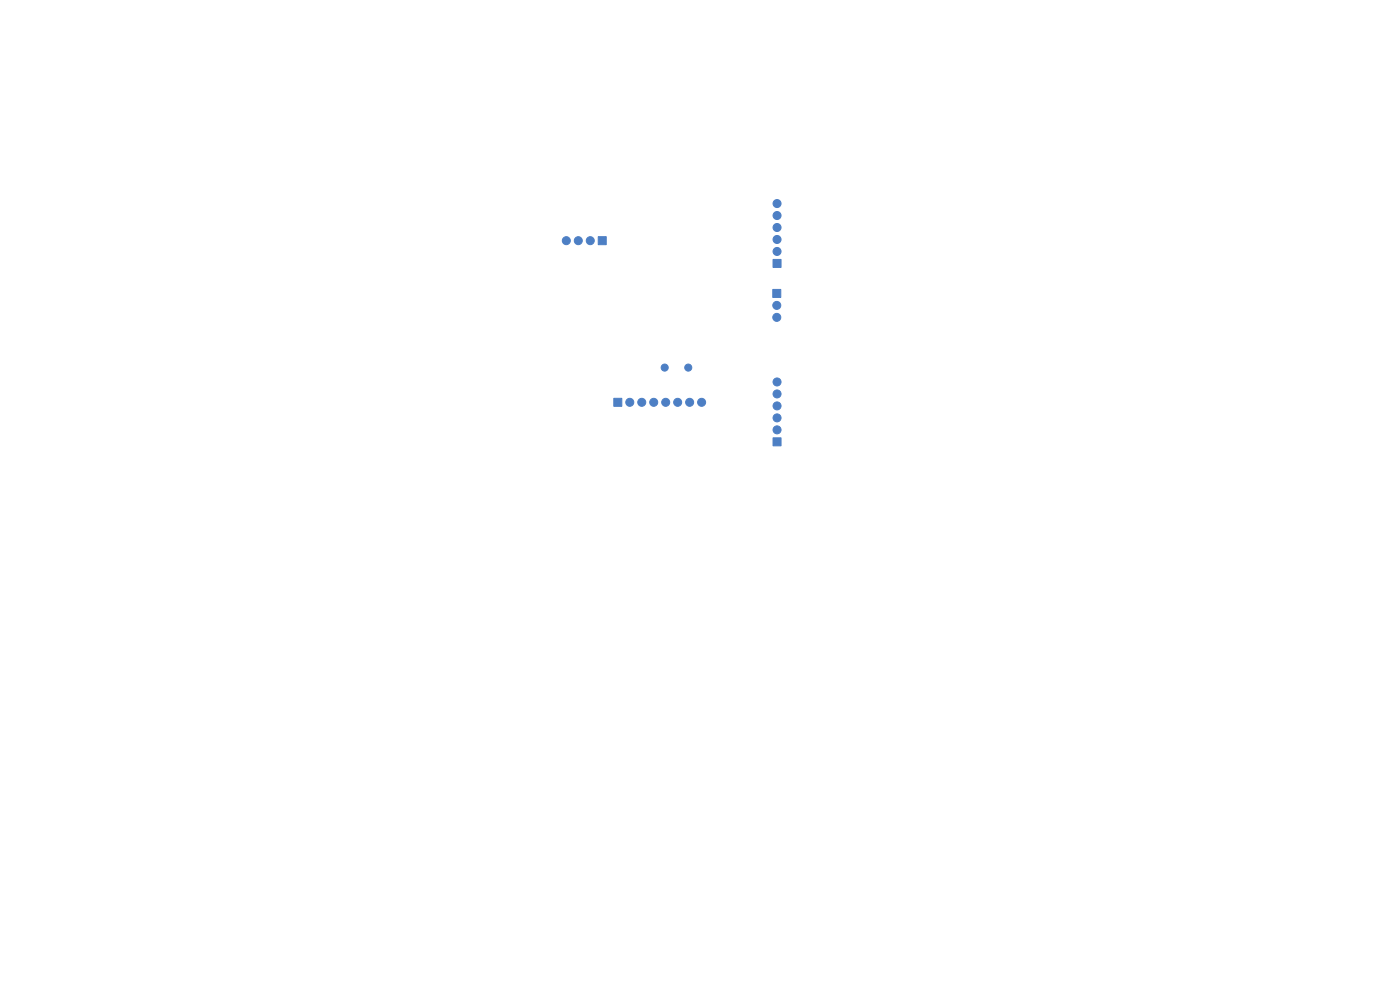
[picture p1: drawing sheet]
<svg xmlns="http://www.w3.org/2000/svg" width="297mm" height="210mm" viewBox="0 0 297 210" stroke-linecap="round" stroke-linejoin="round" font-family="sans-serif">
<g fill="#4d7fc4" stroke="#4d7fc4" stroke-width=".21">
<path d="M163.9 61.4h1.7v1.7h-1.7z"/>
<path d="M130.2 84.5h1.7v1.7h-1.7z"/>
<path d="M126.9 50.2h1.7v1.7h-1.7z"/>
<path d="M164 55h1.7v1.7h-1.7z"/>
<path d="M164 92.9h1.7v1.7h-1.7z"/>
<circle cx="141" cy="78" r=".75"/>
<circle cx="146" cy="78" r=".75"/>
<circle cx="164.8" cy="64.8" r=".85"/>
<circle cx="164.8" cy="67.3" r=".85"/>
<circle cx="133.6" cy="85.3" r=".85"/>
<circle cx="136.1" cy="85.3" r=".85"/>
<circle cx="138.7" cy="85.3" r=".85"/>
<circle cx="141.2" cy="85.3" r=".85"/>
<circle cx="143.8" cy="85.3" r=".85"/>
<circle cx="146.3" cy="85.3" r=".85"/>
<circle cx="148.8" cy="85.3" r=".85"/>
<circle cx="125.2" cy="51.1" r=".85"/>
<circle cx="122.7" cy="51.1" r=".85"/>
<circle cx="120.1" cy="51.1" r=".85"/>
<circle cx="164.8" cy="53.3" r=".85"/>
<circle cx="164.8" cy="50.8" r=".85"/>
<circle cx="164.8" cy="48.3" r=".85"/>
<circle cx="164.8" cy="45.7" r=".85"/>
<circle cx="164.8" cy="43.2" r=".85"/>
<circle cx="164.8" cy="91.2" r=".85"/>
<circle cx="164.8" cy="88.6" r=".85"/>
<circle cx="164.8" cy="86.1" r=".85"/>
<circle cx="164.8" cy="83.6" r=".85"/>
<circle cx="164.8" cy="81" r=".85"/>
</g>
</svg>
